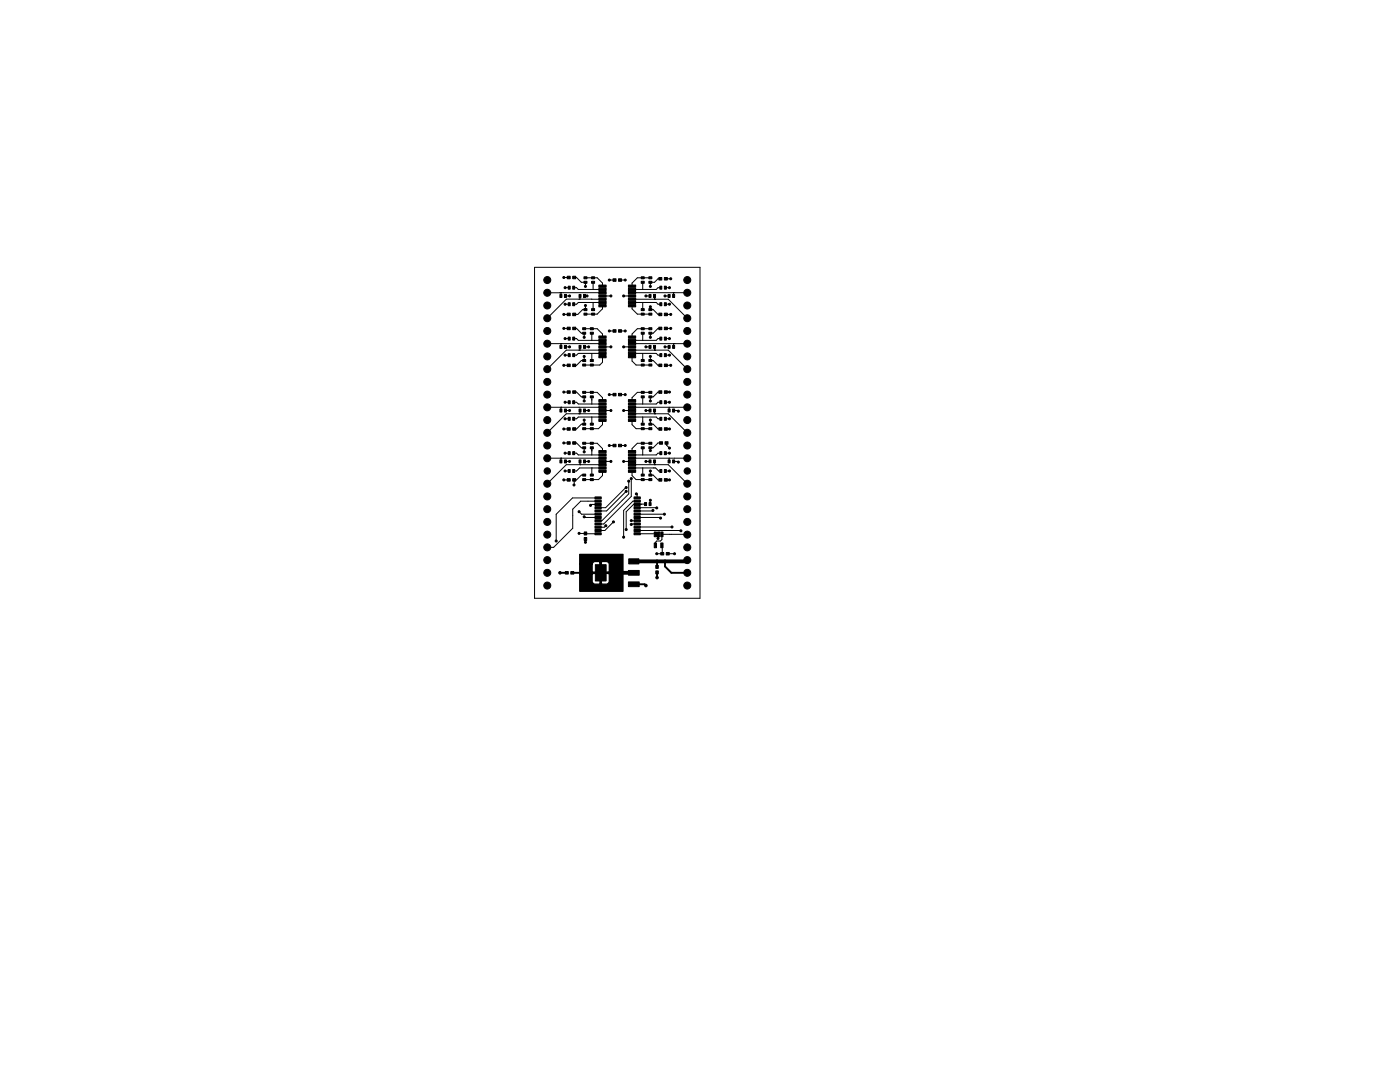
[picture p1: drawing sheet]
<svg xmlns="http://www.w3.org/2000/svg" width="279mm" height="216mm" viewBox="0 0 279 216" stroke-linecap="round" stroke-linejoin="round" font-family="sans-serif">
<g fill="none" stroke="#000" stroke-width=".2">
<path d="M106.7 53.3h33v66.1h-33zM109.2 58.4h.1M111.8 58.4h.1M111.9 58.4v.7M111.9 58.4h.1M112.1 58.4h.1M112.5 55.4h1M112.8 57.4h.8M112.8 59.1h.9M114.5 57.4h.6l.3 .4h4.8M114.6 55.4h.5l.9 .9h.8v.9M115.8 59.1v.6"/>
<path d="M116.7 59.1h.5M116.8 55.4h2.4l1 1.1v.6M118.4 56.3v1.5M120.2 59.1h1.7M120.2 58.4h-11M120.2 59.7h-7.2l-3.8 3.8M121.6 55.9h1M123.7 55.9h1.1M124.5 59.1h1.6M126.1 58.4h11M126.1 59.7h7.3l3.8 3.8M128.3 56.3v1.5"/>
<path d="M128.9 59.1h.8M129.8 55.4h-2.6l-1.1 1.1v.6M130.6 59.1v.6h.2M131.8 55.6h-.5l-.7 .7h-.8v.9M131.9 57.4h-.6l-.3 .4h-4.9M132.7 59.1h.8M132.8 57.4h.8M132.9 55.6h1M134.4 58.4v.7M137.1 58.4h.1M112.1 68.6h-.2v.6M112.5 78.2h1"/>
<path d="M112.5 62.7h1M112.5 65.5h1M112.5 72.9h1M112.8 60.7h.8M112.8 67.6h.8M112.8 70.9h.8M112.8 69.2h.9M114.5 67.6h.6l.3 .3h4.8M114.6 78.2h.5l.9 1h.6v.8M114.6 65.5h.5l.9 1h.6v.8M115.6 69.9h.1M115.7 69.9h.1"/>
<path d="M115.8 69v.9M116.6 71.1v.8h-.6l-.9 1h-.5M116.6 65.6h2.6l1 1v.7M116.6 78.3h2.6l1 1v.7M116.7 69.2h.8M116.8 61v.8h-.5l-1 .9h-.7M118.1 66.5v1.4M118.1 70.5v1.4M118.1 79.2v1.4M118.4 60.4v1.4M120.2 69.2h1.7M120.2 60.4h-4.8l-.3 .3h-.6"/>
<path d="M120.2 70.5h-4.8l-.3 .4h-.6M120.2 68.6h-11M120.2 69.9h-7.2l-3.8 3.8M120.2 61v.6l-1 1.1h-2.4M120.2 71.2v1.1l-.5 .5h-3.1M121.6 78.7h1M121.6 66h1M123.7 78.7h1.1M123.7 66h1.1M124.5 69.2h1.6M126.1 60.4h4.9l.3 .3h.6M126.1 70.5h4.9l.3 .4h.6"/>
<path d="M126.1 68.6h11.1M126.1 69.9h7.3l3.8 3.8M126.1 61v.6l1.1 1.1h2.6M126.1 71.2v.8l.8 .8h2.9M128.2 78.2l.1 .1M128.3 60.4v1.4M128.3 66.5v1.4M128.3 70.5v1.4M128.3 79.2v1.4M128.9 69.2h.8M129.8 61.2v.6h.6l.9 .9h.5M129.8 71.1v.8h.6l.9 1h.5"/>
<path d="M129.8 65.6h-2.6l-1.1 1v.7M129.8 78.3h-2.6l-1.1 1v.7M130.6 69.2v.7M130.6 69.9h.1M130.8 69.9h.1M131.8 78.2h-.5l-.9 1h-.6v.8M131.8 65.5h-.5l-.9 1h-.6v.8M131.9 67.6h-.6l-.3 .3h-4.9M132.7 69.2h.8M132.8 60.7h.8M132.8 67.6h.8M132.8 70.9h.8"/>
<path d="M132.9 78.2h.7M132.9 62.7h1M132.9 65.5h1M132.9 72.9h1M134.6 68.6h-.2v.6M109.2 81.3h11M109.2 81.3h.1M111.9 81.3v.6M111.9 81.3h.1M112.1 91.4h-.2v.7M112.1 81.3h.1M112.5 85.6h1"/>
<path d="M112.5 95.8h1M112.5 88.4h1M112.8 80.3h.8M112.8 83.6h.8M112.8 90.4h.8M112.8 94h.8M112.8 92.1h.9M112.8 81.9h.9M114.5 80.3h.6l.3 .3h4.8M114.5 90.4h.6l.3 .4h4.8M114.6 88.4h.5l.9 1h.6v.8M115.6 82.6h.1"/>
<path d="M115.7 82.6h.1M115.8 81.9v.7M115.8 92.1v.6M115.8 92.7h.1M115.9 92.7h.1M116.6 83.8v.8h-.6l-.9 1h-.5M116.6 94.8h-.6l-.9 1h-.5v1M116.6 88.4h2.6l1 1.1v.6M116.7 92.1h.8M116.7 81.9h.8M118.1 83.2v1.4M118.1 89.4v1.4"/>
<path d="M118.1 93.4v1.4M119.3 99.3l.1 .1M119.4 99.4h-5.1l-3.3 3.2v5.4M120.2 92.1h1.7M120.2 81.9h1.7M120.2 83.2h-4.8l-.3 .4h-.6M120.2 93.4h-4.5l-.6 .6h-.6M120.2 91.4h-11M120.2 82.6h-7.2l-3.8 3.8M120.2 92.7h-7.2l-3.8 3.8M120.2 83.9v.8l-.8 .8h-2.8M120.2 94v.9l-.8 .8h-2.8"/>
<path d="M121.6 88.9h1M123.7 88.9h1.1M124.5 92.1h1.6M124.5 81.9h1.6M125 97.3l-4.1 4h-1.5M125 98l-3.9 4h-1.7M125.5 96v2.6l-5.4 5.3h-.7M126 95.5v3.6l-5.5 5.5h-1.1M126.1 93.4h4.7l.6 .6h.5M126.1 81.3h11M126.1 82.6h7.3l3.8 3.8M126.1 91.4h11.1"/>
<path d="M126.1 92.7h7.3l3.8 3.8M126.1 83.9v.8l.8 .8h2.9M126.1 94v.9l.8 .8h2.9M126.2 83.2h4.8l.3 .4h.6M127 98.6l.2 .1v.7M128.3 83.2v1.4M128.3 89.4v1.4M128.3 93.4v1.4M128.9 92.1h.8M128.9 81.9h.8M129.8 83.8v.8h.6l.9 1h.5M129.8 94v.8h.6l.9 1h.5"/>
<path d="M129.8 99.8l-.1 .8M129.8 88.4h-2.6l-1.1 1.1v.6M130.6 81.9v.7M130.6 92.1v.6M130.6 82.6h.1M130.6 92.7h.1M130.8 82.6h.1M130.8 92.7h.1M131.9 80.3h-.6l-.3 .3h-4.9M131.9 90.4h-.6l-.3 .4h-4.9M131.9 88.4h-.6l-.9 1h-.6v.5M132.8 80.3h.8"/>
<path d="M132.8 83.6h.8M132.8 90.4h.8M132.9 85.6h.7M132.9 95.8h.7M133 88.4v.4l.6 .6M133.5 81.3v.6M133.5 91.4v.7M133.6 94h-.8M134.4 92.1h.9l.1 .1M134.4 81.9h.9l.1 .1M137.1 81.3h.1M115.6 106.4l3.8 .1"/>
<path d="M115.6 102.1l.5 .5h3.3M116.6 103.1l.1 .2h2.7M116.8 107.5v.7M119.3 100.1l.1-.1h-3.5l-1.6 1.6v3.8l-3.8 3.8h-1.3M119.4 100.7h-1.4l-.1 .1M120.9 104.9l-.3 .3h-1.2M122.4 104.1l-1.7 1.8h-1.3M126 103.9h1.2M126 104.6h1.2h-.1M127.2 106.5h3.5l.1 .1M127.2 101.3h3.9M127.2 102.6h5.4"/>
<path d="M127.2 105.9h8.7M127.2 100h-.9l-1.8 1.9v5.3M127.3 103.4l-.1-.1h4.5l.1 .1M128.8 100.6l-2.4 .1-1.4 1.4v3.6M130.3 101.9l-3.1 .1M131.4 106.6v.7l-.1 .1M132.1 108.8l.1 1.7h-1.1M133.3 110.5h1.3M134.1 105.2h-6.9M137.2 106.7l-5.1-.1v1.1l-.3 .3h-.7l-.3 .2v.6"/>
</g>
<g fill="#000" stroke="#000" stroke-width=".2">
<path d="M111.7 58.8h.4v.6h-.4zM112.6 58.8h.4v.6h-.4zM113.2 55.1h.6v.5h-.6zM113.4 57.1h.4v.6h-.4zM114.3 57.1h.4v.6h-.4zM114.3 55.1h.6v.5h-.6zM115.6 58.8h.4v.6h-.4zM116.5 55.2h.6v.4h-.6zM116.5 56.1h.6v.4h-.6zM116.5 58.8h.4v.6h-.4zM118.1 56.1h.6v.4h-.6zM118.1 55.2h.6v.4h-.6z"/>
<path d="M119.5 56.9h1.5v.4h-1.5zM119.5 57.5h1.5v.5h-1.5zM119.5 58.2h1.5v.4h-1.5zM119.5 58.8h1.5v.5h-1.5zM119.5 59.5h1.5v.4h-1.5zM122.3 55.6h.6v.5h-.6zM123.4 55.6h.6v.5h-.6zM125.4 56.9h1.5v.4h-1.5zM125.4 57.5h1.5v.5h-1.5zM125.4 58.2h1.5v.4h-1.5zM125.4 58.8h1.5v.5h-1.5zM125.4 59.5h1.5v.4h-1.5z"/>
<path d="M128 56.1h.6v.4h-.6zM128 55.2h.6v.4h-.6zM129.5 55.2h.6v.4h-.6zM129.5 56.1h.6v.4h-.6zM129.5 58.8h.4v.6h-.4zM130.4 58.8h.4v.6h-.4zM131.5 55.4h.6v.5h-.6zM131.7 57.1h.4v.6h-.4zM132.6 55.4h.6v.5h-.6zM132.6 57.1h.4v.6h-.4zM133.3 58.8h.4v.6h-.4zM134.2 58.8h.4v.6h-.4z"/>
<path d="M111.7 68.9h.4v.6h-.4zM112.6 68.9h.4v.6h-.4zM113.4 60.4h.4v.6h-.4zM113.4 70.6h.4v.6h-.4zM113.2 65.3h.6v.5h-.6zM113.2 72.6h.6v.5h-.6zM113.2 78h.6v.5h-.6zM113.4 67.3h.4v.6h-.4zM113.4 80h.4v.6h-.4zM113.2 62.5h.6v.5h-.6zM114.3 60.4h.4v.6h-.4zM114.3 70.6h.4v.6h-.4z"/>
<path d="M114.3 67.3h.4v.6h-.4zM114.3 80h.4v.6h-.4zM114.3 65.3h.6v.5h-.6zM114.3 72.6h.6v.5h-.6zM114.3 78h.6v.5h-.6zM114.3 62.5h.6v.5h-.6zM115.6 68.9h.4v.6h-.4zM116.3 65.4h.6v.4h-.6zM116.3 66.3h.6v.4h-.6zM116.3 78.1h.6v.4h-.6zM116.3 79h.6v.4h-.6zM116.5 68.9h.4v.6h-.4z"/>
<path d="M116.3 72.6h.6v.4h-.6zM116.3 71.7h.6v.4h-.6zM116.5 62.5h.6v.4h-.6zM116.5 61.6h.6v.4h-.6zM117.8 71.7h.6v.4h-.6zM117.8 72.6h.6v.4h-.6zM118.1 61.6h.6v.4h-.6zM118.1 62.5h.6v.4h-.6zM117.8 66.3h.6v.4h-.6zM117.8 65.4h.6v.4h-.6zM117.8 79h.6v.4h-.6zM117.8 78.1h.6v.4h-.6z"/>
<path d="M119.5 60.1h1.5v.5h-1.5zM119.5 60.8h1.5v.4h-1.5zM119.5 67h1.5v.5h-1.5zM119.5 67.7h1.5v.4h-1.5zM119.5 68.3h1.5v.5h-1.5zM119.5 69h1.5v.4h-1.5zM119.5 69.6h1.5v.5h-1.5zM119.5 70.3h1.5v.4h-1.5zM119.5 70.9h1.5v.5h-1.5zM119.5 79.7h1.5v.5h-1.5zM122.3 65.8h.6v.5h-.6zM122.3 78.5h.6v.5h-.6z"/>
<path d="M123.4 65.8h.6v.5h-.6zM123.4 78.5h.6v.5h-.6zM125.4 60.1h1.5v.5h-1.5zM125.4 60.8h1.5v.4h-1.5zM125.4 67h1.5v.5h-1.5zM125.4 67.7h1.5v.4h-1.5zM125.4 68.3h1.5v.5h-1.5zM125.4 69h1.5v.4h-1.5zM125.4 69.6h1.5v.5h-1.5zM125.4 70.3h1.5v.4h-1.5zM125.4 70.9h1.5v.5h-1.5zM125.4 79.7h1.5v.5h-1.5z"/>
<path d="M128 61.6h.6v.4h-.6zM128 62.5h.6v.4h-.6zM128 71.7h.6v.4h-.6zM128 72.6h.6v.4h-.6zM128 66.3h.6v.4h-.6zM128 65.4h.6v.4h-.6zM128 79h.6v.4h-.6zM128 78.1h.6v.4h-.6zM129.5 65.4h.6v.4h-.6zM129.5 66.3h.6v.4h-.6zM129.5 78.1h.6v.4h-.6zM129.5 79h.6v.4h-.6z"/>
<path d="M129.5 68.9h.4v.6h-.4zM129.5 62.5h.6v.4h-.6zM129.5 61.6h.6v.4h-.6zM129.5 72.6h.6v.4h-.6zM129.5 71.7h.6v.4h-.6zM130.4 68.9h.4v.6h-.4zM131.5 62.5h.6v.5h-.6zM131.5 72.6h.6v.5h-.6zM131.5 65.3h.6v.5h-.6zM131.5 78h.6v.5h-.6zM131.7 60.4h.4v.6h-.4zM131.7 70.6h.4v.6h-.4z"/>
<path d="M131.7 67.3h.4v.6h-.4zM131.7 80h.4v.6h-.4zM132.6 62.5h.6v.5h-.6zM132.6 72.6h.6v.5h-.6zM132.6 65.3h.6v.5h-.6zM132.6 78h.6v.5h-.6zM132.6 60.4h.4v.6h-.4zM132.6 70.6h.4v.6h-.4zM132.6 67.3h.4v.6h-.4zM132.6 80h.4v.6h-.4zM133.3 68.9h.4v.6h-.4zM134.2 68.9h.4v.6h-.4z"/>
<path d="M111.7 81.6h.4v.6h-.4zM111.7 91.8h.4v.6h-.4zM112.6 81.6h.4v.6h-.4zM112.6 91.8h.4v.6h-.4zM113.4 93.7h.4v.6h-.4zM113.4 83.3h.4v.6h-.4zM113.2 85.3h.6v.5h-.6zM113.2 88.1h.6v.5h-.6zM113.2 95.5h.6v.5h-.6zM113.4 90.1h.4v.6h-.4zM114.3 93.7h.4v.6h-.4zM114.3 83.3h.4v.6h-.4z"/>
<path d="M114.3 90.1h.4v.6h-.4zM114.3 85.3h.6v.5h-.6zM114.3 88.1h.6v.5h-.6zM114.3 95.5h.6v.5h-.6zM115.6 81.6h.4v.6h-.4zM115.6 91.8h.4v.6h-.4zM116.3 88.3h.6v.4h-.6zM116.3 89.1h.6v.4h-.6zM116.5 81.6h.4v.6h-.4zM116.5 91.8h.4v.6h-.4zM116.3 85.3h.6v.4h-.6zM116.3 84.4h.6v.4h-.6z"/>
<path d="M116.3 95.5h.6v.4h-.6zM116.3 94.6h.6v.4h-.6zM117.8 84.4h.6v.4h-.6zM117.8 85.3h.6v.4h-.6zM117.8 94.6h.6v.4h-.6zM117.8 95.5h.6v.4h-.6zM117.8 89.1h.6v.4h-.6zM117.8 88.3h.6v.4h-.6zM119.5 80.4h1.5v.4h-1.5zM119.5 81h1.5v.5h-1.5zM119.5 81.7h1.5v.4h-1.5zM119.5 82.3h1.5v.5h-1.5z"/>
<path d="M119.5 83h1.5v.4h-1.5zM119.5 83.6h1.5v.5h-1.5zM119.5 89.9h1.5v.5h-1.5zM119.5 90.5h1.5v.5h-1.5zM119.5 91.2h1.5v.5h-1.5zM119.5 91.8h1.5v.5h-1.5zM119.5 92.5h1.5v.5h-1.5zM119.5 93.1h1.5v.5h-1.5zM119.5 93.8h1.5v.5h-1.5zM118.7 99.2h1.3v.4h-1.3zM122.3 88.7h.6v.4h-.6zM123.4 88.7h.6v.4h-.6z"/>
<path d="M125.4 80.4h1.5v.4h-1.5zM125.4 81h1.5v.5h-1.5zM125.4 81.7h1.5v.4h-1.5zM125.4 82.3h1.5v.5h-1.5zM125.4 83h1.5v.4h-1.5zM125.4 83.6h1.5v.5h-1.5zM125.4 89.9h1.5v.5h-1.5zM125.4 90.5h1.5v.5h-1.5zM125.4 91.2h1.5v.5h-1.5zM125.4 91.8h1.5v.5h-1.5zM125.4 92.5h1.5v.5h-1.5zM125.4 93.1h1.5v.5h-1.5z"/>
<path d="M125.4 93.8h1.5v.5h-1.5zM126.5 99.2h1.3v.4h-1.3zM128 84.4h.6v.4h-.6zM128 85.3h.6v.4h-.6zM128 94.6h.6v.4h-.6zM128 95.5h.6v.4h-.6zM128 89.1h.6v.4h-.6zM128 88.3h.6v.4h-.6zM129.5 88.3h.6v.4h-.6zM129.5 89.1h.6v.4h-.6zM129.5 81.6h.4v.6h-.4zM129.5 91.8h.4v.6h-.4z"/>
<path d="M129.5 85.3h.6v.4h-.6zM129.5 84.4h.6v.4h-.6zM129.5 95.5h.6v.4h-.6zM129.5 94.6h.6v.4h-.6zM130.4 81.6h.4v.6h-.4zM130.4 91.8h.4v.6h-.4zM131.5 85.3h.6v.5h-.6zM131.5 95.5h.6v.5h-.6zM131.6 88.1h.6v.5h-.6zM131.7 93.7h.4v.6h-.4zM131.7 83.3h.4v.6h-.4zM131.7 90.1h.4v.6h-.4z"/>
<path d="M132.6 85.3h.6v.5h-.6zM132.6 95.5h.6v.5h-.6zM132.7 88.1h.6v.5h-.6zM132.6 93.7h.4v.6h-.4zM132.6 83.3h.4v.6h-.4zM132.6 90.1h.4v.6h-.4zM133.3 81.6h.4v.6h-.4zM133.3 91.8h.4v.6h-.4zM134.2 81.6h.4v.6h-.4zM134.2 91.8h.4v.6h-.4zM112.8 114.1h.6v.4h-.6zM113.9 114.1h.6v.4h-.6z"/>
<path d="M116.6 106.1h.5v.6h-.5zM116.6 107.2h.5v.6h-.5zM118.7 106.3h1.3v.4h-1.3zM118.7 105.7h1.3v.4h-1.3zM118.7 105h1.3v.4h-1.3zM118.7 104.4h1.3v.4h-1.3zM118.7 103.7h1.3v.4h-1.3zM118.7 103.1h1.3v.4h-1.3zM118.7 102.4h1.3v.4h-1.3zM118.7 101.8h1.3v.4h-1.3zM118.7 101.1h1.3v.4h-1.3zM118.7 100.5h1.3v.4h-1.3z"/>
<path d="M118.7 99.8h1.3v.4h-1.3zM118.8 112.7h2.2v3.2h-2.2zM125.5 111.5h2v1h-2zM125.4 113.8h2.2v1h-2.2zM125.4 116.1h2.2v1h-2.2zM126.5 106.3h1.3v.4h-1.3zM126.5 105.7h1.3v.4h-1.3zM126.5 105h1.3v.4h-1.3zM126.5 104.4h1.3v.4h-1.3zM126.5 103.7h1.3v.4h-1.3zM126.5 103.1h1.3v.4h-1.3zM126.5 102.4h1.3v.4h-1.3z"/>
<path d="M126.5 101.8h1.3v.4h-1.3zM126.5 101.1h1.3v.4h-1.3zM126.5 100.5h1.3v.4h-1.3zM126.5 99.8h1.3v.4h-1.3zM128.6 100.3h.4v.6h-.4zM129.5 100.3h.4v.6h-.4zM130.9 112.8h.5v.6h-.5zM130.9 113.9h.5v.6h-.5zM130.6 108.3h.4v1h-.4zM130.6 106.1h.4v1h-.4zM131.2 106.1h.5v1h-.5zM131.9 110.2h.6v.5h-.6z"/>
<path d="M131.9 108.3h.4v1h-.4zM131.9 106.1h.4v1h-.4zM133 110.2h.6v.5h-.6z"/>
<circle cx="109.2" cy="55.9" r=".7"/>
<circle cx="109.2" cy="58.4" r=".7"/>
<circle cx="112.5" cy="55.4" r=".2"/>
<circle cx="112.8" cy="57.4" r=".2"/>
<circle cx="113.7" cy="59.1" r=".2"/>
<circle cx="116.8" cy="57.1" r=".2"/>
<circle cx="117.2" cy="59.1" r=".2"/>
<circle cx="121.6" cy="55.9" r=".2"/>
<circle cx="121.9" cy="59.1" r=".2"/>
<circle cx="124.5" cy="59.1" r=".2"/>
<circle cx="124.8" cy="55.9" r=".2"/>
<circle cx="128.9" cy="59.1" r=".2"/>
<circle cx="129.8" cy="57.1" r=".2"/>
<circle cx="132.7" cy="59.1" r=".2"/>
<circle cx="133.6" cy="57.4" r=".2"/>
<circle cx="133.9" cy="55.6" r=".2"/>
<circle cx="137.2" cy="55.9" r=".7"/>
<circle cx="137.2" cy="58.4" r=".7"/>
<circle cx="109.2" cy="61" r=".7"/>
<circle cx="109.2" cy="66" r=".7"/>
<circle cx="109.2" cy="73.7" r=".7"/>
<circle cx="109.2" cy="78.7" r=".7"/>
<circle cx="109.2" cy="76.2" r=".7"/>
<circle cx="109.2" cy="63.5" r=".7"/>
<circle cx="109.2" cy="71.1" r=".7"/>
<circle cx="109.2" cy="68.6" r=".7"/>
<circle cx="112.5" cy="65.5" r=".2"/>
<circle cx="112.5" cy="62.7" r=".2"/>
<circle cx="112.5" cy="72.9" r=".2"/>
<circle cx="112.5" cy="78.2" r=".2"/>
<circle cx="112.8" cy="70.9" r=".2"/>
<circle cx="112.8" cy="60.7" r=".2"/>
<circle cx="112.8" cy="67.6" r=".2"/>
<circle cx="113.7" cy="69.2" r=".2"/>
<circle cx="116.6" cy="71.1" r=".2"/>
<circle cx="116.6" cy="67.3" r=".2"/>
<circle cx="116.8" cy="61" r=".2"/>
<circle cx="117.5" cy="69.2" r=".2"/>
<circle cx="121.6" cy="78.7" r=".2"/>
<circle cx="121.6" cy="66" r=".2"/>
<circle cx="121.9" cy="69.2" r=".2"/>
<circle cx="124.5" cy="69.2" r=".2"/>
<circle cx="124.8" cy="78.7" r=".2"/>
<circle cx="124.8" cy="66" r=".2"/>
<circle cx="128.9" cy="69.2" r=".2"/>
<circle cx="129.8" cy="61.2" r=".2"/>
<circle cx="129.8" cy="67.3" r=".2"/>
<circle cx="129.8" cy="71.1" r=".2"/>
<circle cx="132.7" cy="69.2" r=".2"/>
<circle cx="133.6" cy="78.2" r=".2"/>
<circle cx="133.6" cy="60.7" r=".2"/>
<circle cx="133.6" cy="67.6" r=".2"/>
<circle cx="133.6" cy="70.9" r=".2"/>
<circle cx="133.9" cy="62.7" r=".2"/>
<circle cx="133.9" cy="72.9" r=".2"/>
<circle cx="133.9" cy="65.5" r=".2"/>
<circle cx="137.2" cy="78.7" r=".7"/>
<circle cx="137.2" cy="61" r=".7"/>
<circle cx="137.2" cy="73.7" r=".7"/>
<circle cx="137.2" cy="76.2" r=".7"/>
<circle cx="137.2" cy="66" r=".7"/>
<circle cx="137.2" cy="63.5" r=".7"/>
<circle cx="137.2" cy="71.1" r=".7"/>
<circle cx="137.2" cy="68.6" r=".7"/>
<circle cx="109.2" cy="94" r=".63"/>
<circle cx="109.2" cy="91.4" r=".7"/>
<circle cx="109.2" cy="83.8" r=".7"/>
<circle cx="109.2" cy="88.9" r=".7"/>
<circle cx="109.2" cy="99.1" r=".7"/>
<circle cx="109.2" cy="81.3" r=".7"/>
<circle cx="109.2" cy="96.5" r=".7"/>
<circle cx="109.2" cy="86.4" r=".7"/>
<circle cx="112.5" cy="95.8" r=".2"/>
<circle cx="112.5" cy="85.6" r=".2"/>
<circle cx="112.5" cy="88.4" r=".2"/>
<circle cx="112.8" cy="83.6" r=".2"/>
<circle cx="112.8" cy="90.4" r=".2"/>
<circle cx="112.8" cy="94" r=".2"/>
<circle cx="112.8" cy="80.3" r=".2"/>
<circle cx="113.7" cy="81.9" r=".2"/>
<circle cx="113.7" cy="92.1" r=".2"/>
<circle cx="114.6" cy="96.8" r=".2"/>
<circle cx="116.6" cy="83.8" r=".2"/>
<circle cx="116.6" cy="80" r=".2"/>
<circle cx="116.6" cy="90.2" r=".2"/>
<circle cx="117.5" cy="81.9" r=".2"/>
<circle cx="117.5" cy="92.1" r=".2"/>
<circle cx="121.6" cy="88.9" r=".2"/>
<circle cx="121.9" cy="81.9" r=".2"/>
<circle cx="121.9" cy="92.1" r=".2"/>
<circle cx="124.5" cy="92.1" r=".2"/>
<circle cx="124.5" cy="81.9" r=".2"/>
<circle cx="124.8" cy="88.9" r=".2"/>
<circle cx="125" cy="97.3" r=".2"/>
<circle cx="125" cy="98" r=".2"/>
<circle cx="125.5" cy="96" r=".2"/>
<circle cx="126" cy="95.5" r=".2"/>
<circle cx="127" cy="98.6" r=".2"/>
<circle cx="128.9" cy="81.9" r=".2"/>
<circle cx="128.9" cy="92.1" r=".2"/>
<circle cx="129.8" cy="94" r=".2"/>
<circle cx="129.8" cy="83.8" r=".2"/>
<circle cx="129.8" cy="80" r=".2"/>
<circle cx="129.8" cy="89.9" r=".2"/>
<circle cx="129.8" cy="99.8" r=".2"/>
<circle cx="133.6" cy="90.4" r=".2"/>
<circle cx="133.6" cy="94" r=".2"/>
<circle cx="133.6" cy="83.6" r=".2"/>
<circle cx="133.6" cy="85.6" r=".2"/>
<circle cx="133.6" cy="80.3" r=".2"/>
<circle cx="133.6" cy="89.4" r=".2"/>
<circle cx="133.6" cy="95.8" r=".2"/>
<circle cx="135.4" cy="82" r=".2"/>
<circle cx="135.4" cy="92.2" r=".2"/>
<circle cx="137.2" cy="94" r=".63"/>
<circle cx="137.2" cy="96.5" r=".7"/>
<circle cx="137.2" cy="81.3" r=".7"/>
<circle cx="137.2" cy="91.4" r=".7"/>
<circle cx="137.2" cy="83.8" r=".7"/>
<circle cx="137.2" cy="88.9" r=".7"/>
<circle cx="137.2" cy="99.1" r=".7"/>
<circle cx="137.2" cy="86.4" r=".7"/>
<circle cx="109.2" cy="106.7" r=".7"/>
<circle cx="109.2" cy="114.3" r=".7"/>
<circle cx="109.2" cy="111.8" r=".7"/>
<circle cx="109.2" cy="101.6" r=".7"/>
<circle cx="109.2" cy="116.8" r=".7"/>
<circle cx="109.2" cy="104.1" r=".7"/>
<circle cx="109.2" cy="109.2" r=".7"/>
<circle cx="111" cy="107.9" r=".2"/>
<circle cx="111.8" cy="114.3" r=".25"/>
<circle cx="115.6" cy="106.4" r=".2"/>
<circle cx="115.6" cy="102.1" r=".2"/>
<circle cx="116.6" cy="103.1" r=".2"/>
<circle cx="116.6" cy="115.8" r=".25"/>
<circle cx="116.6" cy="114.3" r=".25"/>
<circle cx="116.6" cy="112.8" r=".25"/>
<circle cx="116.6" cy="111.5" r=".25"/>
<circle cx="116.6" cy="117.1" r=".25"/>
<circle cx="116.8" cy="108.2" r=".2"/>
<circle cx="117.9" cy="100.8" r=".2"/>
<circle cx="118.1" cy="117.1" r=".25"/>
<circle cx="118.1" cy="111.5" r=".25"/>
<circle cx="119.9" cy="117.1" r=".25"/>
<circle cx="119.9" cy="111.5" r=".25"/>
<circle cx="120.9" cy="104.9" r=".2"/>
<circle cx="121.7" cy="111.5" r=".25"/>
<circle cx="121.7" cy="117.1" r=".25"/>
<circle cx="122.4" cy="104.1" r=".2"/>
<circle cx="123.4" cy="115.8" r=".25"/>
<circle cx="123.4" cy="112.8" r=".25"/>
<circle cx="123.4" cy="114.3" r=".25"/>
<circle cx="123.4" cy="117.1" r=".25"/>
<circle cx="123.4" cy="111.5" r=".25"/>
<circle cx="124.5" cy="107.2" r=".2"/>
<circle cx="125" cy="105.7" r=".2"/>
<circle cx="126" cy="103.9" r=".2"/>
<circle cx="126" cy="104.6" r=".2"/>
<circle cx="128.9" cy="116.8" r=".25"/>
<circle cx="130.3" cy="101.9" r=".2"/>
<circle cx="131.1" cy="110.5" r=".2"/>
<circle cx="131.1" cy="101.3" r=".2"/>
<circle cx="131.1" cy="115.3" r=".25"/>
<circle cx="131.3" cy="107.4" r=".2"/>
<circle cx="131.8" cy="103.4" r=".2"/>
<circle cx="132.6" cy="102.6" r=".2"/>
<circle cx="134.1" cy="105.2" r=".2"/>
<circle cx="134.6" cy="110.5" r=".2"/>
<circle cx="135.9" cy="105.9" r=".2"/>
<circle cx="137.2" cy="101.6" r=".7"/>
<circle cx="137.2" cy="114.3" r=".7"/>
<circle cx="137.2" cy="116.8" r=".7"/>
<circle cx="137.2" cy="106.7" r=".7"/>
<circle cx="137.2" cy="109.2" r=".7"/>
<circle cx="137.2" cy="111.8" r=".7"/>
<circle cx="137.2" cy="104.1" r=".7"/>
</g>
<path d="M123.4 114.3h3.1M126.5 112h10.4" fill="none" stroke="#000" stroke-width=".76"/>
<g fill="none" stroke="#000" stroke-width=".38">
<path d="M111.8 114.3h1.3M114.2 114.3h1.7M116.6 111.5v2.8h6.8v-2.8M116.6 115.8v1.3h5.1M118.1 111.5h1.5l.3 .3M119.6 114l.3 .3M119.9 111.5v5.6M121.7 111.5l-1.8 .5M123.4 113.5l-.7 .8 .7 .8v2M126.5 116.6h2.2l.2 .2M131.1 112v1.1M131.1 114.2v1.1"/>
<path d="M132.7 112v1l1.3 1.3h3.2M137.2 111.8l-.3 .2"/>
</g>
<circle cx="121.7" cy="111.5" r=".19" fill="#000"/>
<path d="M132.1 110.4l.1 .1" fill="none" stroke="#000" stroke-width=".25"/>
<path d="M115.7 110.6h8.6v7.4h-8.6v-3.4h2.5v1.5l.5 .5h.9l.2-.2v-2h.2v2l.2 .2h.9l.5-.5v-1.5l-.2-.2-5.7 .2v-2.1h2.5v1.5l.1 .2h1.5v-2h.2v2h1.4l.2-.2v-1.5l-.5-.5h-.9l-.2 .2-.4-.2h-.9l-.5 .5h-2.5z" fill="#000" stroke="#000" stroke-width=".25"/>
</svg>
